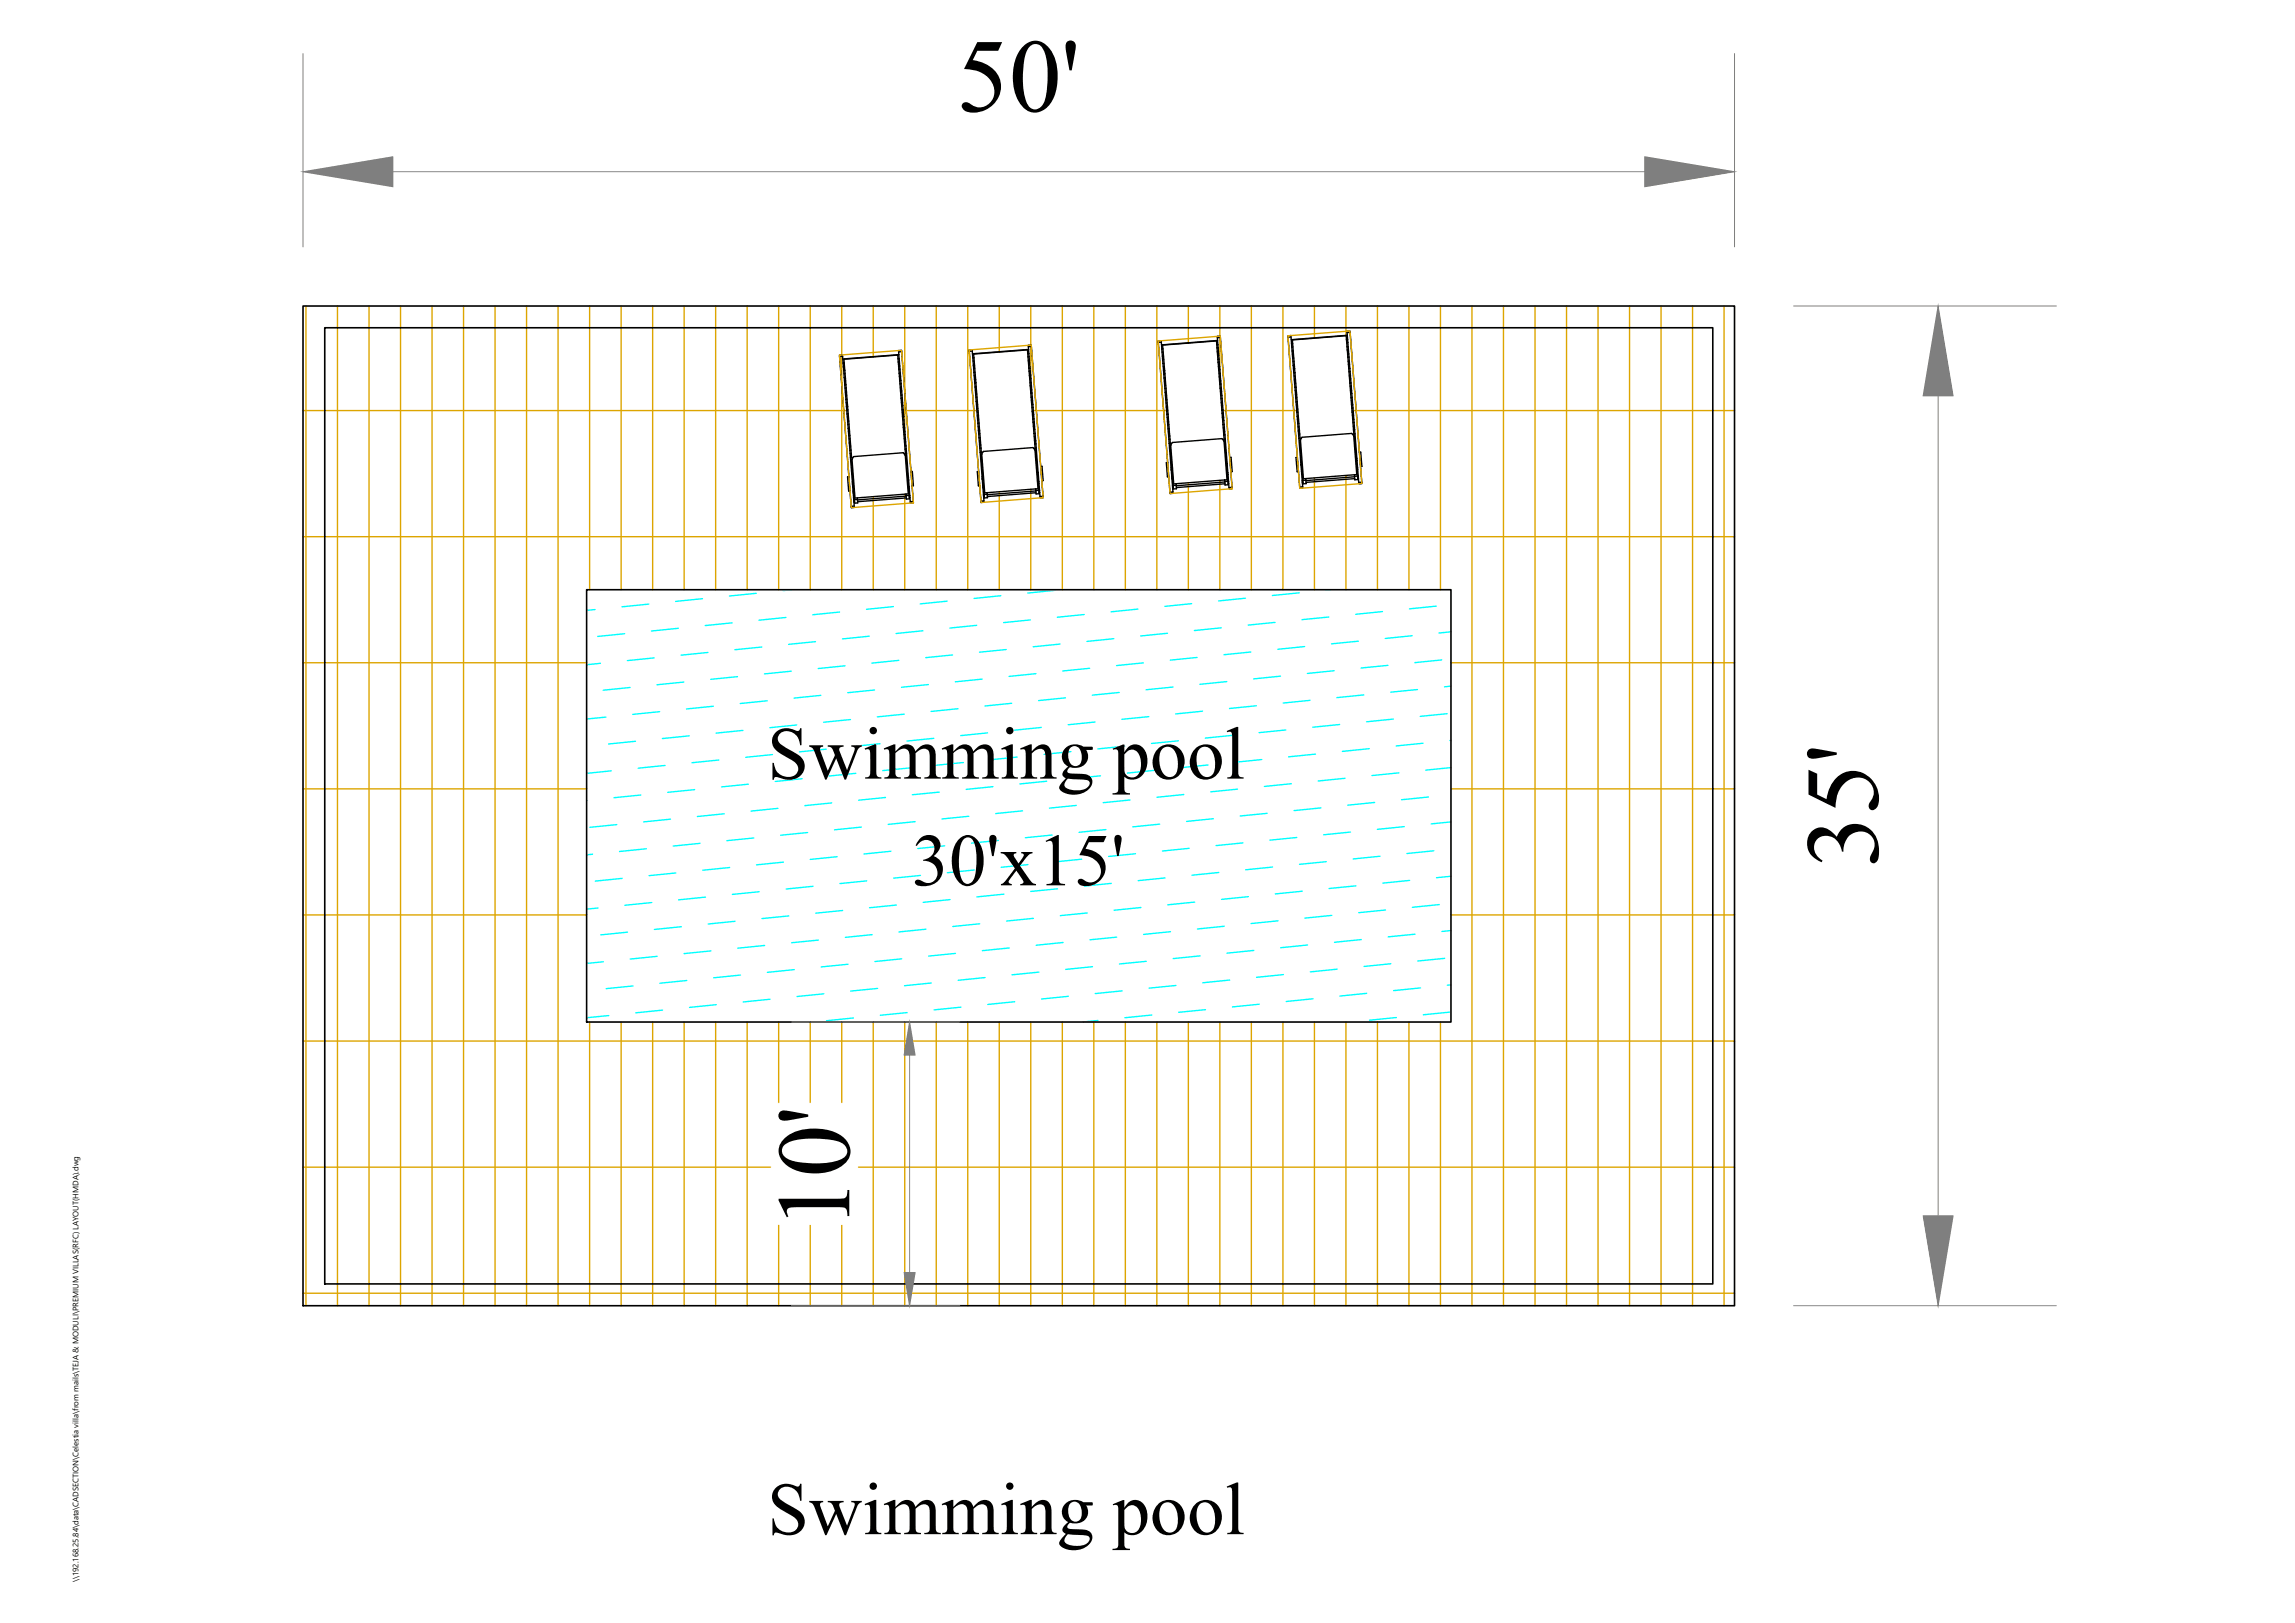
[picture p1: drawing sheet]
<svg xmlns="http://www.w3.org/2000/svg" width="420mm" height="297mm" viewBox="0 0 420 297" stroke-linecap="round" stroke-linejoin="round" font-family="sans-serif">
<defs><g id="words">
<g font-size="19.2">
<text x="175.2" y="20.4">50'</text>
<text x="343.8" y="158.8" transform="rotate(-90 343.8 158.8)">35'</text>
<text x="155.5" y="225" transform="rotate(-90 155.5 225)">10'</text>
</g>
<g font-size="13.6">
<text x="140.5" y="142.5">Swimming pool</text>
<text x="166.9" y="162">30'x15'</text>
<text x="140.5" y="280.8">Swimming pool</text>
</g>
<text font-size="1.5" x="14.4" y="289.5" transform="rotate(-90 14.4 289.5)">\\192.168.25.84\data\CADSECTION\Celestia villa\from mails\TEJA &amp; MODULI\PREMIUM VILLAS(RFC) LAYOUT(HMDA).dwg</text>
</g></defs>
<!-- layer: M-LP-HVAC-INSULATION -->
<g fill="none" stroke="#dda500" stroke-width=".25">
<path d="M56 56v183M61.8 56v183M67.6 56v183M73.3 56v183M79.1 56v183M84.9 56v183M90.6 56v183M96.4 56v183M102.2 56v183M107.9 56v51.9M113.7 56v51.9M119.5 56v51.9"/>
<path d="M125.3 56v51.9M131 56v51.9M136.8 56v51.9M142.6 56v51.9M148.3 56v51.9M154.1 56v51.9M159.9 56v9.3M165.6 56v25.4M171.4 56v51.9M177.2 56v51.9M182.9 56v8.4M188.7 56v15.9"/>
<path d="M194.5 56v51.9M200.3 56v51.9M206 56v51.9M211.8 56v51.9M217.6 56v6.8M223.3 56v14.4M229.1 56v51.9M234.9 56v51.9M240.6 56v5.9M246.4 56v5.5M252.2 56v51.9M257.9 56v51.9"/>
<path d="M263.7 56v51.9M269.5 56v183M275.2 56v183M281 56v183M286.8 56v183M292.6 56v183M298.3 56v183M304.1 56v183M309.9 56v183M315.6 56v183M55.5 75.1h99.7M165.1 75.1h14"/>
<path d="M189 75.1h24.8M223.7 75.1h13.9M247.5 75.1h70M55.5 98.2h262M159.9 90.9v17M165.6 83v.2M165.6 90.4v17.5M182.9 90v17.9M188.7 89.5v18.4M217.6 88.4v19.5M223.3 87.9v20M240.6 87.5v20.4"/>
<path d="M246.4 87v20.9M55.5 121.3h51.9M265.6 121.3h51.9M55.5 144.4h51.9M265.6 144.4h51.9M55.5 167.4h51.9M265.6 167.4h51.9M55.5 190.5h262M107.9 187v52M113.7 187v52M119.5 187v52M125.3 187v52"/>
<path d="M131 187v52M136.8 187v52M142.6 187v52M148.3 187v52M154.1 187v52M159.9 187v52M165.6 187v52M171.4 187v52M177.2 187v52M182.9 187v52M188.7 187v52M194.5 187v52"/>
<path d="M200.3 187v52M206 187v52M211.8 187v52M217.6 187v52M223.3 187v52M229.1 187v52M234.9 187v52M240.6 187v52M246.4 187v52M252.2 187v52M257.9 187v52M263.7 187v52"/>
<path d="M55.5 213.6h262M55.5 236.7h262"/>
</g>
<g fill="none" stroke="#0ff" stroke-width=".25">
<path d="M108.9 111.6l-1.5 .1M114.3 116l-4.9 .5M118.8 110.6l-4.9 .5M124.2 115l-4.9 .5M128.6 109.6l-4.9 .5M129.6 119.4l-4.9 .5M134 114l-4.9 .5M138.5 108.6l-5 .5M139.5 118.4l-5 .5M143.9 113l-4.9 .5M145 107.9l-1.6 .2M149.3 117.4l-4.9 .5"/>
<path d="M153.7 112l-4.9 .5M159.1 116.4l-4.9 .5M163.6 111l-5 .5M169 115.4l-5 .5M173.4 110l-4.9 .5M174.4 119.9l-4.9 .5M178.8 114.4l-4.9 .5M183.2 109l-4.9 .5M184.2 118.9l-4.9 .5M188.7 113.5l-5 .5M193.1 108l-4.9 .5M194.1 117.9l-4.9 .5"/>
<path d="M198.5 112.5l-4.9 .5M203.9 116.9l-4.9 .5M208.3 111.5l-4.9 .5M213.7 115.9l-4.9 .5M218.2 110.5l-4.9 .5M223.6 114.9l-4.9 .5M228 109.5l-4.9 .5M229 119.3l-4.9 .5M233.4 113.9l-4.9 .5M237.9 108.5l-5 .5M238.9 118.3l-5 .5M243.3 112.9l-4.9 .5"/>
<path d="M243.5 107.9l-.7 .1M248.7 117.3l-4.9 .5M253.1 111.9l-4.9 .5M258.5 116.4l-4.9 .5M262.9 110.9l-4.9 .5M265.6 115.6l-2.2 .3M109.9 121.4l-2.5 .3M110.9 131.2l-3.5 .4M115.3 125.8l-4.9 .5M116.3 135.7l-4.9 .5M119.8 120.4l-5 .5M120.8 130.2l-5 .5"/>
<path d="M125.2 124.8l-4.9 .5M126.2 134.7l-4.9 .5M130.6 129.3l-4.9 .5M131.6 139.1l-4.9 .5M135 123.8l-4.9 .5M136 133.7l-4.9 .5M140.4 128.3l-4.9 .5M141.4 138.1l-4.9 .5M144.9 122.8l-4.9 .5M145.9 132.7l-5 .5M150.3 127.3l-4.9 .5M151.3 137.1l-4.9 .5"/>
<path d="M154.7 121.9l-4.9 .5M155.7 131.7l-4.9 .5M160.1 126.3l-4.9 .5M161.1 136.1l-4.9 .5M164.5 120.9l-4.9 .5M165.5 130.7l-4.9 .5M170 125.3l-5 .5M171 135.1l-5 .5M175.4 129.7l-4.9 .5M176.4 139.6l-4.9 .4M179.8 124.3l-4.9 .5M180.8 134.1l-4.9 .5"/>
<path d="M185.2 128.7l-4.9 .5M186.2 138.6l-4.9 .5M189.6 123.3l-4.9 .5M190.6 133.1l-4.9 .5M195.1 127.7l-5 .5M196.1 137.6l-5 .5M199.5 122.3l-4.9 .5M200.5 132.1l-4.9 .5M204.9 126.7l-4.9 .5M205.9 136.6l-4.9 .5M209.3 121.3l-4.9 .5M210.3 131.2l-4.9 .4"/>
<path d="M214.7 125.7l-4.9 .5M215.7 135.6l-4.9 .5M219.2 120.3l-5 .5M220.2 130.2l-5 .5M224.6 124.7l-4.9 .5M225.6 134.6l-4.9 .5M230 129.2l-4.9 .5M231 139l-4.9 .5M234.4 123.8l-4.9 .4M235.4 133.6l-4.9 .5M239.8 128.2l-4.9 .5M240.8 138l-4.9 .5"/>
<path d="M244.3 122.8l-5 .5M245.3 132.6l-5 .5M249.7 127.2l-4.9 .5M250.7 137l-4.9 .5M254.1 121.8l-4.9 .5M255.1 131.6l-4.9 .5M259.5 126.2l-4.9 .5M260.5 136l-4.9 .5M263.9 120.8l-4.9 .5M264.9 130.6l-4.9 .5M265.6 125.6l-1.2 .1M265.6 135.5h-.2"/>
<path d="M107.5 146.5h-.1M108.5 156.3l-1.1 .2M111.9 141.1l-4.5 .4M112.9 150.9l-4.9 .5M117.3 145.5l-4.9 .5M118.3 155.3l-4.9 .5M121.8 140.1l-5 .5M122.8 149.9l-5 .5M123.7 159.8l-4.9 .5M127.2 144.5l-4.9 .5M128.2 154.3l-5 .5M132.6 148.9l-4.9 .5"/>
<path d="M133.6 158.8l-4.9 .5M137 143.5l-4.9 .5M138 153.4l-4.9 .5M142.4 147.9l-4.9 .5M143.4 157.8l-4.9 .5M146.9 142.5l-5 .5M147.8 152.4l-4.9 .5M152.3 146.9l-5 .5M153.3 156.8l-5 .5M156.7 141.5l-4.9 .5M157.7 151.4l-4.9 .5M162.1 146l-4.9 .5"/>
<path d="M163.1 155.8l-4.9 .5M166.5 140.5l-4.9 .5M167.5 150.4l-4.9 .5M172 145l-5 .5M172.9 154.8l-4.9 .5M177.4 149.4l-4.9 .5M178.4 159.2l-5 .5M181.8 144l-4.9 .5M182.8 153.8l-4.9 .5M187.2 148.4l-4.9 .5M188.2 158.2l-4.9 .5M191.6 143l-4.9 .5"/>
<path d="M192.6 152.8l-4.9 .5M197 147.4l-4.9 .5M198 157.2l-4.9 .5M201.5 142l-4.9 .5M202.5 151.8l-5 .5M206.9 146.4l-4.9 .5M207.9 156.3l-4.9 .4M211.3 141l-4.9 .5M212.3 150.8l-4.9 .5M216.7 145.4l-4.9 .5M217.7 155.3l-4.9 .5M221.2 140l-5 .5"/>
<path d="M222.1 149.8l-4.9 .5M223.1 159.7l-4.9 .5M226.6 144.4l-4.9 .5M227.6 154.3l-5 .5M232 148.9l-4.9 .4M233 158.7l-4.9 .5M236.4 143.4l-4.9 .5M237.4 153.3l-4.9 .5M241.8 147.9l-4.9 .5M242.8 157.7l-4.9 .5M246.2 142.4l-4.9 .5M247.2 152.3l-4.9 .5"/>
<path d="M251.7 146.9l-5 .5M252.7 156.7l-5 .5M256.1 141.4l-4.9 .5M257.1 151.3l-4.9 .5M261.5 145.9l-4.9 .5M262.5 155.7l-4.9 .5M265.6 140.5l-4.6 .4M265.6 150.4l-3.6 .4M109.5 166.2l-2.1 .2M110.5 176l-3.1 .3M113.9 160.8l-4.9 .5M114.9 170.6l-4.9 .5"/>
<path d="M119.3 165.2l-4.9 .5M120.3 175l-4.9 .5M124.7 169.6l-4.9 .5M125.7 179.5l-4.9 .4M129.2 164.2l-5 .5M130.2 174l-5 .5M134.6 168.6l-4.9 .5M135.6 178.5l-5 .5M139 163.2l-4.9 .5M140 173l-4.9 .5M144.4 167.6l-4.9 .5M145.4 177.5l-4.9 .5"/>
<path d="M148.8 162.2l-4.9 .5M149.8 172.1l-4.9 .4M154.3 166.6l-5 .5M155.2 176.5l-4.9 .5M158.7 161.2l-4.9 .5M159.7 171.1l-4.9 .5M164.1 165.6l-4.9 .5M165.1 175.5l-4.9 .5M168.5 160.2l-4.9 .5M169.5 170.1l-4.9 .5M170.5 179.9l-4.9 .5M173.9 164.6l-4.9 .5"/>
<path d="M174.9 174.5l-4.9 .5M179.4 169.1l-5 .5M180.3 178.9l-4.9 .5M183.8 163.7l-4.9 .4M184.8 173.5l-5 .5M189.2 168.1l-4.9 .5M190.2 177.9l-4.9 .5M193.6 162.7l-4.9 .5M194.6 172.5l-4.9 .5M199 167.1l-4.9 .5M200 176.9l-4.9 .5M203.5 161.7l-5 .5"/>
<path d="M204.4 171.5l-4.9 .5M208.9 166.1l-4.9 .5M209.9 175.9l-5 .5M213.3 160.7l-4.9 .5M214.3 170.5l-4.9 .5M218.7 165.1l-4.9 .5M219.7 174.9l-4.9 .5M224.1 169.5l-4.9 .5M225.1 179.4l-4.9 .5M228.6 164.1l-5 .5M229.5 173.9l-4.9 .5M234 168.5l-4.9 .5"/>
<path d="M235 178.4l-5 .5M238.4 163.1l-4.9 .5M239.4 173l-4.9 .5M243.8 167.5l-4.9 .5M244.8 177.4l-4.9 .5M248.2 162.1l-4.9 .5M249.2 172l-4.9 .5M253.6 166.5l-4.9 .5M254.6 176.4l-4.9 .5M258.1 161.1l-4.9 .5M259.1 171l-5 .5M263.5 165.6l-4.9 .5"/>
<path d="M264.5 175.4l-4.9 .5M265.6 160.4l-2.6 .2M265.6 170.3l-1.6 .2M111.5 185.9l-4.1 .4M115.9 180.4l-4.9 .5M121.3 184.9l-4.9 .5M131.1 183.9l-4.9 .5M141 182.9l-4.9 .5M150.8 181.9l-4.9 .5M156.2 186.3l-4.9 .5M160.7 180.9l-5 .5M166.1 185.3l-4.9 .5"/>
<path d="M175.9 184.3l-4.9 .5M185.8 183.3l-5 .5M195.6 182.3l-4.9 .5M201 186.8l-2.8 .2M205.4 181.3l-4.9 .5M210.9 185.8l-5 .5M215.3 180.4l-4.9 .4M220.7 184.8l-4.9 .5M230.5 183.8l-4.9 .5M240.4 182.8l-4.9 .5M250.2 181.8l-4.9 .5M255.6 186.2l-4.9 .5"/>
<path d="M260.1 180.8l-5 .5M265.5 185.2l-4.9 .5M265.6 180.2l-.6 .1"/>
</g>
<!-- layer: LS-KERB -->
<path d="M55.5 56h262v183h-262zM59.5 60h254.1v175h-254.1zM107.4 107.9h158.2v79.1h-158.2z" fill="none" stroke="#000" stroke-width=".3"/>
<!-- layer: Edges -->
<g fill="none" stroke="#000" stroke-width=".25">
<path d="M153.7 65l.5-.1 .1 .3h-.6zM153.7 65.2l1.7 22M154.3 65.2v.5M154.4 66.5v.5M154.5 67.8v.6M154.6 66.4l.1 1.4M154.6 66.4l-.2 .1M154.6 69.1v.6M154.6 67h-.2l.1 .8M154.7 67.8l.2 2.6M154.7 67.8h-.2M154.7 70.4v.6"/>
<path d="M154.7 68.3l-.2 .1 .1 .7M154.8 69.1h-.2M154.8 71.8v.5M154.8 69.7h-.2l.1 .7M154.9 70.4h-.2M154.9 70.4v.6M154.9 73.1v.6M154.9 71h-.2l.1 .8M154.9 71l.1 .8M155 71.8l.2 2.6M155 71.8h-.2M155 74.4v.6"/>
<path d="M155 72.3h-.2l.1 .8M155.1 73.1h-.2M155.1 75.8v.5M155.1 73.7h-.2l.1 .7M155.2 74.4l.2 2.7M155.2 74.4h-.2M155.2 77.1v.6M155.2 75h-.2l.1 .8M155.3 75.7l-.2 .1M155.3 78.4v.6M155.3 76.3h-.2l.1 .8M155.4 77.1l.1 1.3"/>
<path d="M155.4 77.1h-.2M155.4 79.7v.6M155.4 77.6l-.2 .1 .1 .7M155.5 78.4l.3 4M155.5 78.4h-.2M155.5 79h-.2l.1 .7M155.6 79.7h-.2M164.4 65.7v-.7l-9.9 .8 .1 .6M164.4 65.7l.1 .6M164.5 66.3v.7M164.5 64.2l.6-.1v.3h-.6zM164.5 64.4l.1 .5"/>
<path d="M164.5 67l.1 .6M164.6 64.9l-10.3 .8 .1 .8M164.6 64.9v.7M164.6 67.6v.7M164.6 65.6l-.2 .1M164.6 65.6l.1 .6M164.6 68.3l.1 1.4M164.7 66.2l-.2 .1M164.7 66.2l.1 1.4M164.7 67h-.2M164.7 69.7l.1 .5M164.8 67.6h-.2"/>
<path d="M164.8 67.6v.7M164.8 70.2l.1 1.4M164.8 68.3h-.2M164.8 68.3l.1 .6M164.9 71.6l.1 1.3M164.9 68.9h-.2M164.9 68.9v.7M164.9 69.6l.1 1.4M164.9 69.6l-.2 .1M165 70.2h-.2M165 72.9v.7M165 71h-.2"/>
<path d="M165 71l.1 .6M165 73.6l.2 2.7M165.1 64.4l1.7 21.9M165.1 71.6h-.2M165.1 71.6v.7M165.1 72.3h-.2M165.1 72.3l.1 .6M165.2 72.9h-.2M165.2 72.9l.1 1.3M165.2 76.3l.1 1.3M165.2 73.6h-.2M165.3 74.2h-.2"/>
<path d="M165.3 74.2v.8M165.3 75l.1 .5M165.3 75h-.2M165.3 77.6l.1 .6M165.4 75.5l-.2 .1M165.4 75.5v.8M165.4 78.2v.8M165.4 79l.2 1.3M165.4 76.3h-.2M165.4 76.3l.1 1.3M165.5 76.9h-.2M165.5 77.6h-.2"/>
<path d="M165.5 77.6l.1 .6M165.6 78.2h-.2M165.6 78.2l.1 1.3M165.6 78.9l-.2 .1M165.7 79.5h-.2M165.7 79.5l.1 .8M177.4 64.1l.6-.1v.3h-.6zM177.4 64.3l1.8 22M178 64.3v.4M178.1 65.5v.6M178.2 66.8l.1 .6M178.3 65.5l.1 1.3"/>
<path d="M178.3 65.5h-.2M178.3 68.2v.5M178.3 66.1h-.2l.1 .7M178.4 66.8l.2 2.7M178.4 66.8h-.2M178.4 69.5l.1 .6M178.5 67.4h-.2v.8M178.5 68.1l-.2 .1M178.5 70.8l.1 .6M178.6 68.7h-.3l.1 .8M178.6 69.5h-.2M178.6 69.5l.1 .6"/>
<path d="M178.6 72.1l.1 .6M178.7 70.1h-.2v.7M178.7 70.1v.7M178.7 70.8l.2 2.7M178.7 70.8h-.2M178.7 73.5l.1 .6M178.8 71.4h-.2v.7M178.8 72.1h-.2M178.8 74.8l.1 .6M178.9 72.7h-.2v.8M178.9 73.5l.2 2.6M178.9 73.5h-.2"/>
<path d="M178.9 76.1l.1 .6M179 74l-.2 .1v.7M179 74.8h-.2M179 77.5l.1 .6M179.1 75.4h-.2v.7M179.1 76.1l.1 1.3M179.1 76.1h-.2M179.1 78.8l.1 .6M179.2 76.7h-.2v.8M179.2 77.4l.3 4M179.2 77.4l-.2 .1M179.3 78l-.2 .1v.7"/>
<path d="M179.3 78.8h-.2M179.4 79.4h-.2v.7M188.2 64.7l-.1-.7-9.8 .8v.7M188.2 64.7v.6M188.2 65.3l.1 .8M188.2 63.2h.6v.2l-.5 .1zM188.3 63.5v.5M188.3 66.1l.1 1.3M188.3 64l-10.3 .7 .1 .8M188.3 64l.1 1.3M188.4 64.7h-.2M188.4 67.4v.6"/>
<path d="M188.4 65.3h-.2M188.4 65.3l.1 .7M188.4 68l.1 .7M188.5 66l-.2 .1M188.5 66v.6M188.5 68.7v.6M188.5 66.6h-.2M188.5 66.6l.1 .8M188.5 69.3l.1 1.3M188.6 67.4h-.2M188.6 67.4v.5M188.6 70.6l.1 1.3"/>
<path d="M188.6 67.9l-.2 .1M188.6 67.9l.1 .8M188.7 68.7l.1 1.3M188.7 68.7h-.2M188.7 69.3h-.2M188.7 71.9l.1 .8M188.8 70h-.2M188.8 70v.6M188.8 72.7l.2 2.7M188.8 63.4l1.7 22M188.8 70.6h-.2M188.8 70.6l.1 1.3"/>
<path d="M188.9 71.4h-.2M188.9 71.9h-.2M188.9 71.9l.1 .8M189 75.4l.1 1.3M189 72.7h-.2M189 72.7v.6M189 73.3h-.2M189 73.3l.1 .7M189.1 74l.1 1.3M189.1 74h-.2M189.1 76.7v.6M189.1 74.6h-.2"/>
<path d="M189.1 77.3l.1 .7M189.2 75.3l-.2 .1M189.2 75.3v.6M189.2 78l.1 1.3M189.2 75.9h-.2M189.2 75.9l.1 .8M189.3 76.7h-.2M189.3 76.7v.5M189.3 79.3l.1 1.9M189.3 77.2l-.2 .1M189.3 77.2l.1 1.4M189.4 78h-.2"/>
<path d="M189.4 78.6h-.2M189.4 78.6l.1 .7M189.5 79.3h-.2M189.5 79.3v.6M189.5 79.9h-.2M189.5 79.9l.1 .8M212 62.4h.6v.2l-.5 .1zM212.1 62.7l1.7 22M212.6 62.6v.5M212.7 63.9v.5M212.8 65.2v.6M212.9 63.8l.1 1.4"/>
<path d="M212.9 63.8l-.2 .1M212.9 66.5l.1 .6M213 64.4h-.3l.1 .8M213 65.2l.2 2.6M213 65.2h-.2M213 67.8l.1 .6M213.1 65.8h-.3l.1 .7M213.1 66.5h-.2M213.1 69.2l.1 .6M213.2 67.1h-.2v.7M213.2 67.8h-.2M213.2 67.8l.1 .6"/>
<path d="M213.2 70.5l.1 .6M213.3 68.4h-.2v.8M213.3 68.4v.8M213.3 69.2l.2 2.6M213.3 69.2h-.2M213.3 71.8l.1 .6M213.4 69.7l-.2 .1v.7M213.4 70.5h-.2M213.4 73.2l.1 .5M213.5 71.1h-.2v.7M213.5 71.8l.2 2.7M213.5 71.8h-.2"/>
<path d="M213.5 74.5l.1 .6M213.6 72.4h-.2v.8M213.6 73.2h-.2M213.6 75.8l.1 .6M213.7 73.7h-.2v.8M213.7 74.5l.1 1.3M213.7 74.5h-.2M213.7 77.2l.1 .5M213.8 75.1h-.2v.7M213.8 75.8l.4 4M213.8 75.8h-.2M213.8 78.5l.1 .6"/>
<path d="M213.9 76.4h-.2v.8M213.9 77.1l-.2 .1M213.9 79.8l.1 .6M214 77.7h-.2v.8M214 78.5h-.2M214.1 79l-.2 .1v.7M214.2 79.8h-.3M214.2 79.8v.6M222.8 63.1l-.1-.7-9.9 .8 .1 .6M222.8 63.1l.1 1.3M222.8 61.6l.6-.1v.3h-.5zM222.9 64.4v.6"/>
<path d="M222.9 61.8v.5M222.9 62.3l-10.3 .8 .1 .8M222.9 62.3l.1 .8M222.9 65l.1 1.3M223 63.1h-.2M223 63.1v.5M223 63.6l-.2 .1M223 63.6l.1 .8M223 66.3l.1 .8M223.1 64.4h-.2M223.1 64.4l.1 1.3M223.1 67.1v.5"/>
<path d="M223.1 67.6l.1 1.4M223.1 65h-.2M223.2 65.7h-.2M223.2 65.7v.6M223.2 69l.1 1.3M223.2 66.3l.1 .8M223.2 66.3h-.2M223.3 67.1v.5M223.3 67.1h-.2M223.3 67.6h-.2M223.3 67.6l.1 .8M223.3 70.3l.1 .8"/>
<path d="M223.4 71.1l.2 2.6M223.4 68.4h-.2M223.4 68.4v.6M223.4 69h-.2M223.4 61.8l1.7 21.9M223.4 69l.1 .7M223.5 69.7h-.2M223.5 69.7v.6M223.5 70.3h-.2M223.5 70.3l.1 .7M223.6 73.7l.1 1.3M223.6 71l-.2 .1"/>
<path d="M223.6 71l.1 1.4M223.6 71.6h-.2M223.7 72.4v.6M223.7 72.4h-.2M223.7 75l.1 1.4M223.7 73h-.2M223.7 73l.1 1.3M223.8 76.4l.1 1.3M223.8 73.7h-.2M223.8 74.3h-.2M223.8 74.3l.1 .7M223.9 77.7l.1 1.9"/>
<path d="M223.9 75h-.2M223.9 75v.6M223.9 75.6h-.2M223.9 75.6l.1 .8M224 76.4h-.2M224 76.4l.1 1.3M224 79.6l.1 .8h-.2M224 76.9l-.2 .1M224.1 77.7h-.2M224.1 77.7l.1 .6M224.2 78.3v.7M224.2 78.3h-.3"/>
<path d="M224.2 79l.1 .6M224.2 79h-.2M224.3 79.6v.7M224.3 79.6h-.3M235.8 61.5l.5-.1 .1 .3h-.6zM235.8 61.7l1.7 22M236.4 61.7v.5M236.4 62.9l.1 .6M236.6 64.2v.6M236.7 62.9l.1 1.3M236.7 62.9h-.3M236.7 65.6v.6"/>
<path d="M236.7 63.5h-.2l.1 .7M236.8 64.2l.2 2.7M236.8 64.2h-.2M236.8 66.9v.6M236.8 64.8h-.2l.1 .8M236.9 65.6h-.2M236.9 68.2v.6M236.9 66.1l-.2 .1 .1 .7M237 66.9h-.2M237 66.9v.6M237 69.6v.5M237 67.5h-.2l.1 .7"/>
<path d="M237 67.5l.1 .7M237.1 68.2l.2 2.7M237.1 68.2h-.2M237.1 70.9v.6M237.1 68.8h-.2l.1 .8M237.2 69.5l-.2 .1M237.2 72.2v.6M237.2 70.1h-.2l.1 .8M237.3 70.9l.2 2.6M237.3 70.9h-.2M237.3 73.6v.5M237.3 71.5h-.2l.1 .7"/>
<path d="M237.4 72.2h-.2M237.4 74.9v.6M237.4 72.8h-.2l.1 .8M237.5 73.5l.1 1.4M237.5 73.5l-.2 .1M237.5 76.2v.6M237.5 74.1h-.2l.1 .8M237.6 74.9l.3 4M237.6 74.9h-.2M237.6 77.5v.6M237.6 75.4l-.2 .1 .1 .7M237.7 76.2h-.2"/>
<path d="M237.7 78.9v.5M237.7 76.8h-.2l.1 .7M237.8 77.5h-.2M237.8 78.1h-.2l.1 .8M237.9 78.9h-.2M237.9 78.9v.5M237.9 79.4h-.2l.1 .8M237.9 79.4l.1 .8h.2M246.5 62.1v-.7l-9.9 .8 .1 .7M246.5 62.1l.1 .6M246.6 62.7l.1 1.3M246.6 60.6h.5l.1 .2-.6 .1z"/>
<path d="M246.6 60.9l.1 .5M246.7 61.4l-10.3 .8v.7M246.7 61.4v.7M246.7 64v.8M246.7 62.1h-.2M246.7 62.1l.1 1.3M246.7 64.8l.1 .6M246.8 62.7h-.2M246.8 65.4v.7M246.8 63.4l-.2 .1M246.8 63.4l.1 .6M246.8 66.1l.1 .6"/>
<path d="M246.9 66.7l.1 1.3M246.9 64h-.2M246.9 64v.8M246.9 64.8h-.2M246.9 64.8l.1 .6M247 68l.1 1.4M247 65.4l.1 1.3M247 65.4h-.2M247 66.1h-.2M247.1 66.7h-.2M247.1 66.7v.7M247.1 69.4v.7"/>
<path d="M247.1 70.1l.2 2.7M247.1 67.4h-.2M247.1 67.4l.1 .6M247.2 68h-.2M247.2 60.8l1.7 22M247.2 68v.8M247.2 68.8h-.2M247.2 68.8l.1 1.3M247.3 69.3l-.2 .1M247.3 70.1h-.2M247.3 70.1l.1 .6M247.3 72.8l.1 1.3"/>
<path d="M247.4 70.7l.1 1.3M247.4 70.7h-.2M247.4 71.4h-.2M247.4 74.1l.1 .6M247.5 72h-.2M247.5 72v.7M247.5 74.7v.7M247.5 75.4l.1 1.4M247.5 72.7l-.2 .1M247.5 72.7l.1 .6M247.6 73.3h-.2M247.6 73.3v.8"/>
<path d="M247.6 76.8l.2 1.9M247.6 74.1h-.2M247.6 74.1l.1 .6M247.7 74.7h-.2M247.7 74.7l.1 .7M247.8 75.4h-.3M247.8 75.4v1.3M247.8 78.7l.1 .8h-.3M247.8 76h-.2M247.8 79.8l-.3-.5-9.1 .7-.3 .5M247.8 79.8l.6 7.1h-.4M247.8 79.8h.2l.3 4.1"/>
<path d="M247.8 76.7l-.2 .1M247.8 76.7l.1 .6M247.9 77.3l.1 1.3M247.9 77.3h-.2M248 78.1h-.2M248 78.6l-.2 .1M248 78.6l.1 .8M248.1 79.4h-.2M248.1 79.4l.3 4.5M155.4 87.2l.4 5.5M155.4 87.2l-.2 .1 .2 2.6h.2M155.5 81.1v.6"/>
<path d="M155.6 82.4v.6M155.6 80.3h-.2l.1 .8M155.7 81.1h-.2M155.7 83.7l.3 4.5M155.7 81.6l-.2 .1 .1 .7M155.8 82.4h-.2M155.8 82.4v.6M155.8 92.7l.6-.1v.3h-.5zM155.8 83h-.2l.1 .7M155.8 83l.1 .8h.2M155.9 83.7h-.2M156 84.1l.5 7.1 9.4-.8"/>
<path d="M156 84.1h-.1l.3 4.1M156 88.2l.1 .4M156.1 88.6h.1M156.1 88.6l.1 1.3M156.2 88.2v.4M156.2 89.9v.3M156.2 88.2h-.2M156.2 88.5l-.1 .1M156.2 88.6l.1 1.6M156.2 88.6h-.1M156.2 90.2l.1 1.3M156.3 89.9h-.1"/>
<path d="M156.3 91.5v.4M156.3 90.2h-.1M156.3 91.9l.1 .7M156.3 90.2l.1 1.3M156.4 91.5h-.1M156.4 91.5h.1M156.5 91.9h-.2M157 91.1v.3M157 91.4l-.6 .1M157 91.4v.1M157 91.5v.5l-.5 .1-.1-.6M165.6 80.3l.1 1.9"/>
<path d="M165.7 82.2l.1 .8h-.3M165.7 83.3l-.3-.4-9.1 .7-.3 .5M165.7 83.3l.6 7.1h-.4M165.7 83.3h.2l.3 4.1M165.8 80.3h-.2M165.8 80.3v.6M165.8 80.9h-.2M165.8 80.9l.1 .7M165.9 81.6v.6M165.9 81.6h-.3M165.9 90.4v.3M165.9 90.7v.1"/>
<path d="M165.9 90.8l-8.9 .7M165.9 82.2h-.2M165.9 82.2l.1 .7M165.9 91.1l-8.9 .7M166 82.9l.3 4.5M166 82.9l-.2 .1M166.2 87.4v.4M166.2 87.8v.1M166.2 87.9l.1 1.5M166.3 87.4v.5M166.3 87.4h-.1M166.3 87.8h-.1"/>
<path d="M166.3 89.4l.1 1.3M166.3 87.9h-.1M166.3 87.9l.1 1.2M166.4 90.7h-.5M166.4 90.7v.1M166.4 90.8l.1 .5h-.6v-.5M166.4 89.1h-.1M166.4 89.1l.1 .3M166.5 89.4h-.2M166.5 89.4l.1 1.3M166.6 90.7l-.2 .1M166.6 90.7v.4"/>
<path d="M166.6 91.1h-.1M166.6 91.1l.1 .7M166.7 91.8h.5v.2l-.5 .1zM166.8 86.3l.4 5.5M166.8 86.3h.2l.2 2.6h-.2M179.2 86.3l.4 5.4M179.2 86.3h-.3l.2 2.6h.3M179.2 80.1l.1 .6M179.3 81.5l.1 .5M179.4 80.1h-.2M179.4 82.8l.4 4.5M179.5 80.7h-.2v.8"/>
<path d="M179.5 81.4l-.2 .1M179.5 81.4l.1 .6M179.6 91.7h.5l.1 .2-.6 .1zM179.6 82h-.2v.8M179.6 82l.1 .8h.2M179.6 82.8h-.2M179.7 83.1l.6 7.1 9.3-.7M179.7 83.1l-.1 .1 .3 4.1M179.8 87.3v.3M179.8 87.6v.1M179.8 87.7l.1 1.2M179.9 87.3l.1 .4"/>
<path d="M179.9 88.9l.1 .4M179.9 87.3h-.1M179.9 87.6h-.1M180 87.7l.1 1.6M180 87.7h-.2M180 89.3l.1 1.3M180.1 88.9h-.2M180.1 90.6v.3M180.1 89.3h-.1M180.1 89.3l.1 1.2M180.1 90.9v.8M180.2 90.6h-.1"/>
<path d="M180.2 90.5v.1M180.2 90.9h-.1M180.7 90.2v.3M180.7 90.5h-.5M180.7 90.5h.1M180.7 90.5l.1 .6h-.6v-.5M189.4 81.2l.1 .9h-.2M189.5 82.4l-.4-.5-9.1 .7-.3 .5M189.5 82.4l.5 7.1h-.4M189.5 82.4h.1l.3 4.1M189.6 80.7l.1 1.3M189.6 80.7h-.2"/>
<path d="M189.6 89.5v.3M189.6 89.8v.1M189.6 89.9l-8.9 .6M189.6 81.2h-.2M189.7 90.2l-8.9 .7M189.7 82l.4 4.5M189.7 82h-.2M189.9 86.5l.1 .3M190 86.8v.1M190 86.9l.1 1.6M190.1 86.5v.4M190.1 86.5h-.2"/>
<path d="M190.1 86.8h-.1M190.1 88.5l.1 1.2M190.1 86.9h-.1M190.1 86.9l.1 1.2M190.2 89.7l-.6 .1M190.2 89.7v.1M190.2 89.8v.6h-.5l-.1-.5M190.2 88.1h-.1M190.2 88.1v.4M190.2 88.5h-.1M190.2 88.5l.1 1.3M190.3 89.8h-.1"/>
<path d="M190.3 89.8v.3M190.3 90.1h-.1M190.3 90.1l.1 .8M190.4 90.9l.6-.1v.3h-.6zM190.5 85.4l.5 5.4M190.5 85.4l.3-.1 .2 2.6-.3 .1M213.8 84.7l.4 5.4M213.8 84.7h-.3l.2 2.6h.3M214 81.1l.4 4.5M214.2 80.4h-.2v.7M214.2 90.1l.5-.1 .1 .3h-.6zM214.2 80.4l.1 .8h.2"/>
<path d="M214.3 81.1h-.3M214.3 81.5l.6 7.1 9.3-.8M214.3 81.5h-.1l.3 4.1M214.4 85.6v.4M214.4 86v.1M214.4 86.1l.1 1.2M214.5 85.6l.1 .5M214.5 85.6h-.1M214.5 87.3l.1 .3M214.6 86h-.2M214.6 87.6l.1 1.4M214.6 86.1l.1 1.5"/>
<path d="M214.6 86.1h-.2M214.7 87.3h-.2M214.7 89v.3M214.7 87.6h-.1M214.7 87.6l.1 1.3M214.7 89.3v.7M214.8 88.9h.1M214.8 88.9l-.1 .1M214.8 89.3h-.1M215.3 88.5v.3M215.3 88.9l.1 .6h-.6v-.6M215.3 88.8l-.5 .1"/>
<path d="M215.3 88.8v.1M224.1 80.7l-.4-.4-9.1 .7-.3 .5M224.1 80.7l.5 7.1h-.4M224.1 80.7h.1l.3 4.1M224.2 87.8v.3M224.2 88.2l-8.9 .7M224.2 88.1v.1M224.3 88.5l-8.9 .7M224.3 80.3l.4 4.5M224.3 80.3l-.2 .1M224.5 84.8l.1 .4M224.6 85.2v.1"/>
<path d="M224.6 85.3l.1 1.5M224.7 84.8v.5M224.7 84.8h-.2M224.7 85.2h-.1M224.7 85.3h-.1M224.7 86.8l.1 1.3M224.7 85.3l.1 1.2M224.8 86.5h-.1M224.8 88.1h-.6M224.8 88.1v.1M224.8 86.5v.3M224.8 88.2v.5l-.5 .1-.1-.6"/>
<path d="M224.8 86.8h-.1M224.8 86.8l.1 1.4M224.9 88.2h-.1M224.9 88.2v.3M224.9 88.5h-.1M224.9 88.5l.1 .7M225 89.2h.6v.2l-.6 .1zM225.1 83.7l.5 5.5M225.1 83.7h.3l.2 2.6h-.3M237.5 83.7l.4 5.4M237.5 83.7h-.2l.2 2.6h.2M237.8 80.2l.3 4.5"/>
<path d="M237.9 89.1h.6v.2l-.5 .1zM238 80.2h-.2M238.1 80.5l.5 7.1 9.4-.7M238.1 80.5l-.1 .1 .3 4.1M238.1 84.7l.1 .3M238.2 85v.1M238.2 85.1l.1 1.2M238.3 84.7v.4M238.3 84.7h-.2M238.3 86.3v.4M238.3 85.1l.1 1.6M238.3 85.1h-.1"/>
<path d="M238.3 85h-.1M238.3 86.7l.1 1.3M238.4 86.3h-.1M238.4 88v.3M238.4 86.7h-.1M238.4 88.3l.1 .8M238.4 86.7l.1 1.2M238.5 87.9v.1M238.5 88h-.1M238.6 88.3h-.2M239.1 87.6v.3M239.1 87.9h-.6"/>
<path d="M239.1 87.9v.1M239.1 88v.5l-.5 .1-.1-.6M248 86.9v.3M248 87.3l-8.9 .7M248 87.2v.1M248 87.6l-8.9 .7M248.3 83.9v.3M248.3 84.2v.1M248.3 84.3l.1 1.6M248.4 83.9v.4M248.4 83.9h-.1M248.4 84.2h-.1"/>
<path d="M248.4 84.3h-.1M248.4 85.9h.2M248.4 85.9l.1 1.2M248.4 84.3l.1 1.2M248.5 87.2l.1 .6h-.6v-.5M248.5 85.5l-.1 .1M248.5 87.1l-.5 .1M248.5 87.1v.1M248.5 85.5l.1 .4M248.6 87.5h.1M248.6 85.9l.1 1.3M248.7 87.2h-.2"/>
<path d="M248.7 87.2v.3M248.7 87.5v.8M248.7 88.3l.6-.1v.3h-.5zM248.9 82.8l.4 5.4M248.9 82.8h.2l.2 2.6h-.2"/>
</g>
<!-- layer: . -->
<path d="M153.7 65l11.4-.9 2.1 27.9-11.3 .9zM177.4 64.1l11.4-.9 2.2 27.9-11.4 .9zM212 62.4l11.4-.9 2.2 27.9-11.4 .9zM235.8 61.5l11.3-.9 2.2 27.9-11.3 .9z" fill="none" stroke="#dda500" stroke-width=".25"/>
<!-- layer: N HARDSCAPE 1 -->
<path d="M55.5 9.8v35.4M317.5 9.8v35.4M71.9 31.4h229.2M328.4 56h48.1M354.8 72.4v150.1M144.9 187h30.8M166.5 193.1v39.8M144.9 239h30.8M328.4 239h48.1" fill="none" stroke="#7f7f7f" stroke-width=".18"/>
<g fill="#7f7f7f" stroke="#7f7f7f" stroke-width=".18">
<path d="M166.5 187l1 6.1h-2z"/>
<path d="M165.5 232.9h2l-1 6.1z"/>
<path d="M354.8 56l2.8 16.4h-5.5z"/>
<path d="M352.1 222.5h5.5l-2.8 16.5z"/>
<path d="M55.5 31.4l16.4-2.7v5.5z"/>
<path d="M301.1 28.7l16.4 2.7-16.4 2.8z"/>
</g>
<g fill="#fff" stroke="#fff" stroke-width=".18">
<path d="M141.2 201.9v22.2h15.8zM141.2 201.9h15.8v22.2z"/>
<path d="M329.5 135.7v23.6h15.8zM329.5 135.7h15.8v23.6z"/>
<path d="M174.8 6.1v15.8l23.5-15.8zM174.8 21.9l23.5-15.8v15.8z"/>
</g>
<use href="#words"/>
</svg>
